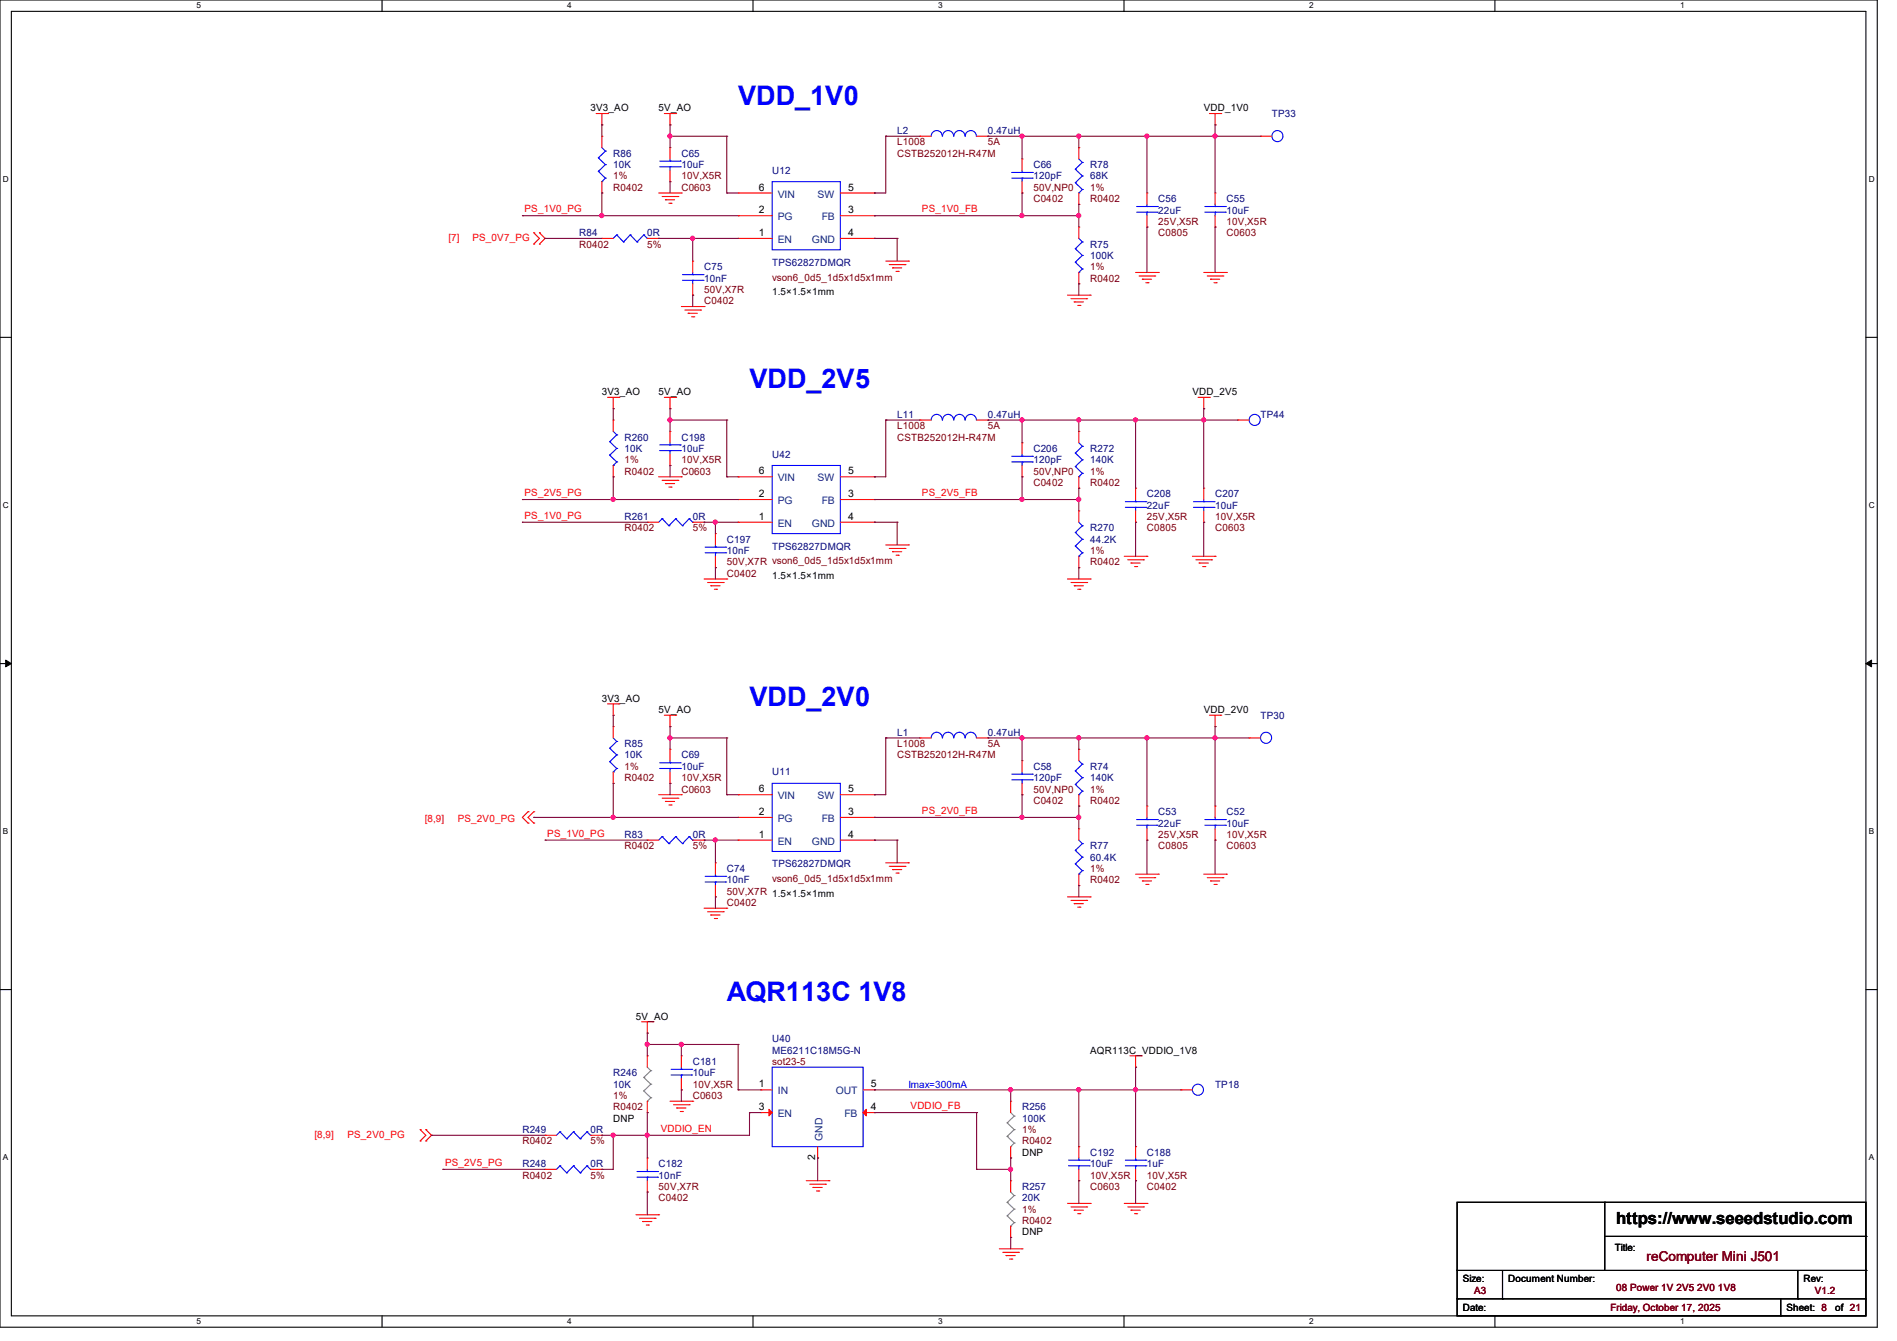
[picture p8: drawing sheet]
<svg xmlns="http://www.w3.org/2000/svg" width="297mm" height="210mm" viewBox="0 0 297 210" stroke-linecap="round" stroke-linejoin="round" font-family="sans-serif">
<defs><g id="words">
<g font-size="4.2" fill="#00f">
<text x="115.6" y="16.4">VDD_1V0</text>
<text x="117.3" y="60.8">VDD_2V5</text>
<text x="117.3" y="110.6">VDD_2V0</text>
<text x="113.8" y="156.8">AQR113C 1V8</text>
</g>
<text font-size="2.6" x="253" y="191.8">https://www.seeedstudio.com</text>
<text font-size="2.1" fill="#800000" x="257.8" y="197.5">reComputer Mini J501</text>
<g font-size="1.6">
<text x="92.5" y="17.4">3V3_AO</text>
<text x="103.1" y="17.4">5V_AO</text>
<text x="188.5" y="17.4">VDD_1V0</text>
<text x="118.8" y="29.8">6</text>
<text x="132.8" y="29.8">5</text>
<text x="118.8" y="33.4">2</text>
<text x="132.8" y="33.4">3</text>
<text x="118.8" y="37">1</text>
<text x="132.8" y="37">4</text>
<text x="120.9" y="46.2">1.5×1.5×1mm</text>
<text x="94.2" y="61.9">3V3_AO</text>
<text x="103.1" y="61.9">5V_AO</text>
<text x="186.7" y="61.9">VDD_2V5</text>
<text x="118.8" y="77.9">2</text>
<text x="118.8" y="74.3">6</text>
<text x="132.8" y="77.9">3</text>
<text x="132.8" y="74.3">5</text>
<text x="118.8" y="81.4">1</text>
<text x="132.8" y="81.4">4</text>
<text x="120.9" y="90.7">1.5×1.5×1mm</text>
<text x="94.2" y="109.9">3V3_AO</text>
<text x="103.1" y="111.7">5V_AO</text>
<text x="188.5" y="111.7">VDD_2V0</text>
<text x="118.8" y="124.1">6</text>
<text x="132.8" y="124.1">5</text>
<text x="118.8" y="131.2">1</text>
<text x="118.8" y="127.6">2</text>
<text x="132.8" y="127.6">3</text>
<text x="132.8" y="131.2">4</text>
<text x="99.6" y="159.7">5V_AO</text>
<text x="170.7" y="165">AQR113C_VDDIO_1V8</text>
<text x="118.8" y="170.3">1</text>
<text x="118.8" y="173.9">3</text>
<text x="136.4" y="173.9">4</text>
<text x="136.4" y="170.3">5</text>
<text x="96" y="175.7">DNP</text>
<text x="127.6" y="181.7" transform="rotate(-90 127.6 181.7)">2</text>
<text x="160" y="181">DNP</text>
<text x="160" y="193.5">DNP</text>
<text x="252.8" y="196">Title:</text>
<text x="229" y="200.7">Size:</text>
<text x="236.1" y="200.7">Document Number:</text>
<text x="282.4" y="200.7">Rev:</text>
<text x="229" y="205.4">Date:</text>
<text x="279.7" y="205.4">Sheet: 8</text>
<text x="287.3" y="205.4">of 21</text>
</g>
<g font-size="1.6" fill="#000080">
<text x="140.5" y="21">L2</text>
<text x="154.7" y="21">0.47uH</text>
<text x="199.1" y="18.3">TP33</text>
<text x="96" y="24.6">R86</text>
<text x="96" y="26.3">10K</text>
<text x="106.7" y="24.6">C65</text>
<text x="106.7" y="26.3">10uF</text>
<text x="120.9" y="27.2">U12</text>
<text x="161.8" y="26.3">C66</text>
<text x="161.8" y="28.1">120pF</text>
<text x="170.7" y="26.3">R78</text>
<text x="170.7" y="28.1">68K</text>
<text x="181.4" y="31.7">C56</text>
<text x="181.4" y="33.4">22uF</text>
<text x="192" y="31.7">C55</text>
<text x="192" y="33.4">10uF</text>
<text x="90.7" y="37">R84</text>
<text x="101.3" y="37">0R</text>
<text x="120.9" y="41.6">TPS62827DMQR</text>
<text x="170.7" y="38.8">R75</text>
<text x="170.7" y="40.6">100K</text>
<text x="110.2" y="42.3">C75</text>
<text x="110.2" y="44.1">10nF</text>
<text x="140.5" y="65.4">L11</text>
<text x="154.7" y="65.4">0.47uH</text>
<text x="197.4" y="65.4">TP44</text>
<text x="97.8" y="69">R260</text>
<text x="97.8" y="70.8">10K</text>
<text x="106.7" y="69">C198</text>
<text x="106.7" y="70.8">10uF</text>
<text x="120.9" y="71.7">U42</text>
<text x="161.8" y="70.8">C206</text>
<text x="170.7" y="70.8">R272</text>
<text x="161.8" y="72.6">120pF</text>
<text x="170.7" y="72.6">140K</text>
<text x="179.6" y="77.9">C208</text>
<text x="190.2" y="77.9">C207</text>
<text x="97.8" y="81.4">R261</text>
<text x="108.5" y="81.4">0R</text>
<text x="170.7" y="83.2">R270</text>
<text x="179.6" y="79.7">22uF</text>
<text x="190.2" y="79.7">10uF</text>
<text x="113.8" y="85">C197</text>
<text x="113.8" y="86.8">10nF</text>
<text x="120.9" y="86.1">TPS62827DMQR</text>
<text x="170.7" y="85">44.2K</text>
<text x="197.4" y="112.6">TP30</text>
<text x="97.8" y="117">R85</text>
<text x="97.8" y="118.8">10K</text>
<text x="106.7" y="118.8">C69</text>
<text x="140.5" y="115.2">L1</text>
<text x="154.7" y="115.2">0.47uH</text>
<text x="106.7" y="120.6">10uF</text>
<text x="120.9" y="121.5">U11</text>
<text x="161.8" y="120.6">C58</text>
<text x="161.8" y="122.3">120pF</text>
<text x="170.7" y="120.6">R74</text>
<text x="170.7" y="122.3">140K</text>
<text x="97.8" y="131.2">R83</text>
<text x="108.5" y="131.2">0R</text>
<text x="181.4" y="127.7">C53</text>
<text x="181.4" y="129.5">22uF</text>
<text x="192" y="127.7">C52</text>
<text x="192" y="129.5">10uF</text>
<text x="113.8" y="136.6">C74</text>
<text x="120.9" y="135.8">TPS62827DMQR</text>
<text x="170.7" y="133">R77</text>
<text x="170.7" y="134.8">60.4K</text>
<text x="113.8" y="138.3">10nF</text>
<text x="108.5" y="166.8">C181</text>
<text x="120.9" y="165">ME6211C18M5G-N</text>
<text x="120.9" y="163.2">U40</text>
<text x="96" y="168.6">R246</text>
<text x="96" y="170.3">10K</text>
<text x="108.5" y="168.6">10uF</text>
<text x="160" y="173.9">R256</text>
<text x="190.2" y="170.3">TP18</text>
<text x="81.8" y="177.5">R249</text>
<text x="92.5" y="177.5">0R</text>
<text x="160" y="175.7">100K</text>
<text x="81.8" y="182.8">R248</text>
<text x="92.5" y="182.8">0R</text>
<text x="103.1" y="182.8">C182</text>
<text x="103.1" y="184.6">10nF</text>
<text x="170.7" y="181">C192</text>
<text x="170.7" y="182.8">10uF</text>
<text x="179.6" y="181">C188</text>
<text x="179.6" y="182.8">1uF</text>
<text x="160" y="186.3">R257</text>
<text x="160" y="188.1">20K</text>
</g>
<g font-size="1.6" fill="#800000">
<text x="140.5" y="22.8">L1008</text>
<text x="154.7" y="22.8">5A</text>
<text x="96" y="28.1">1%</text>
<text x="96" y="29.9">R0402</text>
<text x="106.7" y="29.9">C0603</text>
<text x="106.7" y="28.1">10V,X5R</text>
<text x="140.5" y="24.6">CSTB252012H-R47M</text>
<text x="161.8" y="29.9">50V,NP0</text>
<text x="170.7" y="29.9">1%</text>
<text x="161.8" y="31.7">C0402</text>
<text x="170.7" y="31.7">R0402</text>
<text x="181.4" y="35.2">25V,X5R</text>
<text x="192" y="35.2">10V,X5R</text>
<text x="90.7" y="38.8">R0402</text>
<text x="101.3" y="38.8">5%</text>
<text x="181.4" y="37">C0805</text>
<text x="192" y="37">C0603</text>
<text x="110.2" y="47.7">C0402</text>
<text x="110.2" y="45.9">50V,X7R</text>
<text x="120.9" y="43.9">vson6_0d5_1d5x1d5x1mm</text>
<text x="170.7" y="42.3">1%</text>
<text x="170.7" y="44.1">R0402</text>
<text x="140.5" y="67.2">L1008</text>
<text x="140.5" y="69">CSTB252012H-R47M</text>
<text x="154.7" y="67.2">5A</text>
<text x="97.8" y="72.6">1%</text>
<text x="97.8" y="74.3">R0402</text>
<text x="106.7" y="74.3">C0603</text>
<text x="106.7" y="72.6">10V,X5R</text>
<text x="161.8" y="76.1">C0402</text>
<text x="161.8" y="74.3">50V,NP0</text>
<text x="170.7" y="74.3">1%</text>
<text x="170.7" y="76.1">R0402</text>
<text x="97.8" y="83.2">R0402</text>
<text x="108.5" y="83.2">5%</text>
<text x="179.6" y="83.2">C0805</text>
<text x="179.6" y="81.4">25V,X5R</text>
<text x="190.2" y="83.2">C0603</text>
<text x="190.2" y="81.4">10V,X5R</text>
<text x="113.8" y="88.6">50V,X7R vson6_0d5_1d5x1d5x1mm</text>
<text x="170.7" y="86.8">1%</text>
<text x="170.7" y="88.6">R0402</text>
<text x="113.8" y="90.3">C0402</text>
<text x="140.5" y="117">L1008</text>
<text x="140.5" y="118.8">CSTB252012H-R47M</text>
<text x="154.7" y="117">5A</text>
<text x="97.8" y="120.6">1%</text>
<text x="97.8" y="122.3">R0402</text>
<text x="106.7" y="124.1">C0603</text>
<text x="106.7" y="122.3">10V,X5R</text>
<text x="161.8" y="125.9">C0402</text>
<text x="161.8" y="124.1">50V,NP0</text>
<text x="170.7" y="124.1">1%</text>
<text x="170.7" y="125.9">R0402</text>
<text x="181.4" y="131.2">25V,X5R</text>
<text x="192" y="131.2">10V,X5R</text>
<text x="97.8" y="133">R0402</text>
<text x="108.5" y="133">5%</text>
<text x="170.7" y="136.6">1%</text>
<text x="181.4" y="133">C0805</text>
<text x="192" y="133">C0603</text>
<text x="113.8" y="141.9">C0402</text>
<text x="113.8" y="140.1">50V,X7R 1.5×1.5×1mm</text>
<text x="120.9" y="138.2">vson6_0d5_1d5x1d5x1mm</text>
<text x="170.7" y="138.3">R0402</text>
<text x="120.9" y="166.8">sot23-5</text>
<text x="96" y="172.1">1%</text>
<text x="96" y="173.9">R0402</text>
<text x="108.5" y="172.1">C0603</text>
<text x="108.5" y="170.3">10V,X5R</text>
<text x="81.8" y="179.2">R0402</text>
<text x="92.5" y="179.2">5%</text>
<text x="160" y="177.5">1%</text>
<text x="160" y="179.2">R0402</text>
<text x="81.8" y="184.6">R0402</text>
<text x="92.5" y="184.6">5%</text>
<text x="170.7" y="184.6">10V,X5R</text>
<text x="179.6" y="184.6">10V,X5R</text>
<text x="103.1" y="188.1">C0402</text>
<text x="103.1" y="186.3">50V,X7R</text>
<text x="160" y="189.9">1%</text>
<text x="160" y="191.7">R0402</text>
<text x="170.7" y="186.3">C0603</text>
<text x="179.6" y="186.3">C0402</text>
<text x="230.8" y="202.7">A3</text>
<text x="253" y="202.2">08 Power 1V 2V5 2V0 1V8</text>
<text x="284.1" y="202.7">V1.2</text>
<text x="252.1" y="205.4">Friday, October 17, 2025</text>
</g>
<g font-size="1.6" fill="#f00">
<text x="82.1" y="33.2">PS_1V0_PG</text>
<text x="144.4" y="33.2">PS_1V0_FB</text>
<text x="70.2" y="37.7">[7]</text>
<text x="74" y="37.7">PS_0V7_PG</text>
<text x="82.1" y="77.7">PS_2V5_PG</text>
<text x="144.4" y="77.7">PS_2V5_FB</text>
<text x="82.1" y="81.2">PS_1V0_PG</text>
<text x="66.5" y="128.7">[8,9]</text>
<text x="71.7" y="128.7">PS_2V0_PG</text>
<text x="85.7" y="131">PS_1V0_PG</text>
<text x="144.4" y="127.5">PS_2V0_FB</text>
<text x="142.6" y="173.7">VDDIO_FB</text>
<text x="49.2" y="178.2">[8,9]</text>
<text x="54.4" y="178.2">PS_2V0_PG</text>
<text x="103.5" y="177.2">VDDIO_EN</text>
<text x="69.7" y="182.6">PS_2V5_PG</text>
</g>
<g font-size="1.6" fill="#004080">
<text x="121.8" y="34.5">PG</text>
<text x="121.8" y="30.9">VIN</text>
<text x="128" y="30.9">SW</text>
<text x="128.6" y="34.5">FB</text>
<text x="121.8" y="38.1">EN</text>
<text x="127.1" y="38.1">GND</text>
<text x="121.8" y="75.4">VIN</text>
<text x="128" y="75.4">SW</text>
<text x="121.8" y="82.5">EN</text>
<text x="121.8" y="79">PG</text>
<text x="127.1" y="82.5">GND</text>
<text x="128.6" y="79">FB</text>
<text x="121.8" y="125.2">VIN</text>
<text x="128" y="125.2">SW</text>
<text x="121.8" y="128.7">PG</text>
<text x="128.6" y="128.7">FB</text>
<text x="121.8" y="132.3">EN</text>
<text x="127.1" y="132.3">GND</text>
<text x="121.8" y="171.4">IN</text>
<text x="130.8" y="171.4">OUT</text>
<text x="121.8" y="175">EN</text>
<text x="128.8" y="178.7" transform="rotate(-90 128.8 178.7)">GND</text>
<text x="132.2" y="175">FB</text>
</g>
<text font-size="1.6" fill="#00f" x="142.2" y="170.3">Imax=300mA</text>
<g font-size="1.3">
<text x="30.8" y="1.3">5</text>
<text x="88.8" y="1.3">4</text>
<text x="146.9" y="1.3">3</text>
<text x="205" y="1.3">2</text>
<text x="263.1" y="1.3">1</text>
<text x=".5" y="28.4">D</text>
<text x="292.6" y="28.4">D</text>
<text x=".5" y="79.5">C</text>
<text x="292.6" y="79.5">C</text>
<text x=".5" y="130.6">B</text>
<text x="292.6" y="130.6">B</text>
<text x=".5" y="181.7">A</text>
<text x="292.6" y="181.7">A</text>
<text x="30.8" y="207.4">5</text>
<text x="88.8" y="207.4">4</text>
<text x="146.9" y="207.4">3</text>
<text x="205" y="207.4">2</text>
<text x="263.1" y="207.4">1</text>
</g>
</g></defs>
<path d="M0 0h293.9v207.9h-293.9zM1.8 1.8h290.3v204.3h-290.3z" fill="none" stroke="#000" stroke-width=".17"/>
<g fill="#fff">
<path d="M30.8 .2h.7v1.4h-.7z"/>
<path d="M30.8 206.2h.7v1.4h-.7z"/>
</g>
<path d="M59.8 0v1.8M59.8 206.1v1.8" fill="none" stroke="#000" stroke-width=".17"/>
<g fill="#fff">
<path d="M88.8 .2h.7v1.4h-.7z"/>
<path d="M88.8 206.2h.7v1.4h-.7z"/>
</g>
<path d="M117.9 0v1.8M117.9 206.1v1.8" fill="none" stroke="#000" stroke-width=".17"/>
<g fill="#fff">
<path d="M146.9 .2h.7v1.4h-.7z"/>
<path d="M146.9 206.2h.7v1.4h-.7z"/>
</g>
<path d="M176 0v1.8M176 206.1v1.8" fill="none" stroke="#000" stroke-width=".17"/>
<g fill="#fff">
<path d="M205 .2h.7v1.4h-.7z"/>
<path d="M205 206.2h.7v1.4h-.7z"/>
</g>
<path d="M234.1 0v1.8M234.1 206.1v1.8" fill="none" stroke="#000" stroke-width=".17"/>
<g fill="#fff">
<path d="M263.1 .2h.6v1.4h-.6z"/>
<path d="M263.1 206.2h.6v1.4h-.6z"/>
<path d="M.5 27.3h.9v1.4h-.9z"/>
<path d="M292.6 27.3h.9v1.4h-.9z"/>
<path d="M.5 78.4h.9v1.4h-.9z"/>
<path d="M292.6 78.4h.9v1.4h-.9z"/>
</g>
<path d="M0 52.8h1.8M292.1 52.8h1.8" fill="none" stroke="#000" stroke-width=".17"/>
<g fill="#fff">
<path d="M.5 129.5h.8v1.4h-.8z"/>
<path d="M292.6 129.5h.8v1.4h-.8z"/>
</g>
<path d="M0 103.9h1.8M292.1 103.9h1.8" fill="none" stroke="#000" stroke-width=".17"/>
<path d="M.9 103.4l.9 .5-.9 .5zM292.1 103.9l.9-.5v1z" fill="#000" stroke="#000" stroke-width=".16"/>
<g fill="#fff">
<path d="M.5 180.5h.8v1.4h-.8z"/>
<path d="M292.6 180.5h.8v1.4h-.8z"/>
</g>
<g fill="none" stroke="#000" stroke-width=".17">
<path d="M0 155h1.8M292.1 155h1.8M228.1 188.3h64v17.8h-64zM228.1 199h64M235.2 199v4.4M251.2 188.3h.1M251.2 188.3v10.7M251.2 193.6h40.9M281.5 199v4.4M292.1 199h.1M292.1 193.6h.1M228.1 203.4h.1"/>
<path d="M228.1 203.4h64M235.2 203.4h.1M278.8 206.1h.1M278.8 203.4v2.7M281.5 203.4h.1"/>
</g>
<g fill="none" stroke="#f00" stroke-width=".17">
<path d="M93.3 17.8h1.8M94.2 19.6h.1M94.2 17.8v1.8M95.1 17.8h.1M104 17.8h1.8M104.9 19.6h.1M104.9 17.8v1.8M105.8 17.8h.1M189.4 17.8h1.7M190.2 19.6h.1M190.2 17.8v1.8M191.1 17.8h.1"/>
<path d="M83.6 36.4h.1M83.6 38.2h.1M83.6 36.4l.9 .9-.9 .9M84.5 38.2h.1M84.5 36.4h.1M84.5 36.4l.8 .9-.8 .9M94.2 37.3h.1M94.2 21.3h.1M94.2 30.2h.1M94.2 21.3v1.8M94.2 28.4v1.8M94.2 37.3h1.8"/>
<path d="M101.3 37.3h1.8M103.1 37.3h.1M103.1 30.2h3.6M103.7 30.8h2.4M104.2 31.3h.1M104.2 31.3h1.4M104.7 31.8h.4M104.9 23.1h.1M104.9 28.4h.1M104.9 23.1v1.8M104.9 26.7v1.7M105.1 31.8h.1"/>
<path d="M106.1 30.8h.1M106.7 30.2h.1M115.6 37.3h.1M115.6 33.8h.1M115.6 30.2h.1M115.6 30.2h5.3M115.6 37.3h5.3M115.6 33.8h5.3M131.6 30.2h5.3M131.6 37.3h5.3M131.6 33.8h5.3M136.9 33.8h.1"/>
<path d="M136.9 37.3h.1M136.9 30.2h.1M144 21.3h.1M144 21.3h1.8M152.9 21.3h1.8M154.7 21.3h.1M160 24.9h.1M160 30.2h.1M160 24.9v1.8M160 28.4v1.8M168.9 35.6h.1M168.9 23.1h.1"/>
<path d="M168.9 32h.1M168.9 23.1v1.8M168.9 30.2v1.8M168.9 35.6v1.7M179.6 30.2h.1M179.6 35.6h.1M179.6 30.2v1.8M179.6 33.8v1.8M190.2 30.2h.1M190.2 35.6h.1M190.2 30.2v1.8M190.2 33.8v1.8"/>
<path d="M197.4 21.3h.1M197.4 21.3h1.7M106.7 48h3.5M107.2 48.6h2.5M107.7 49.1h.1M107.7 49.1h1.5M108.3 49.6h.3M108.5 40.9h.1M108.5 46.2h.1M108.5 40.9v1.8M108.5 44.4v1.8M108.6 49.6h.1"/>
<path d="M109.7 48.6h.1M110.2 48h.1M138.7 40.9h3.5M139.2 41.4h2.5M139.7 42h.1M139.7 42h1.5M140.3 42.5h.3M140.6 42.5h.1M141.7 41.4h.1M142.2 40.9h.1M167.1 46.2h3.6M167.7 46.8h2.4"/>
<path d="M168.2 47.3h.1M168.2 47.3h1.4M168.7 47.8h.4M168.9 44.4h.1M168.9 42.7v1.7M169.1 47.8h.1M170.1 46.8h.1M170.7 46.2h.1M177.8 42.7h3.6M178.4 43.2h2.4M178.9 43.7h.1M178.9 43.7h1.4"/>
<path d="M179.4 44.3h.3M179.7 44.3h.1M180.8 43.2h.1M181.4 42.7h.1M188.5 42.7h3.5M189 43.2h2.5M189.5 43.7h.1M189.5 43.7h1.5M190.1 44.3h.3M190.4 44.3h.1M191.5 43.2h.1M192 42.7h.1"/>
<path d="M95.1 62.2h1.8M96 64h.1M96 65.8h.1M96 74.7h.1M96 62.2v1.8M96 65.8v1.8M96 72.9v1.8M96.9 62.2h.1M103.1 74.7h3.6M103.7 75.2h2.4M104 62.2h1.8M104.2 75.7h.1"/>
<path d="M104.2 75.7h1.4M104.7 76.3h.4M104.9 64h.1M104.9 67.6h.1M104.9 72.9h.1M104.9 62.2v1.8M104.9 67.6v1.7M104.9 71.1v1.8M105.1 76.3h.1M105.8 62.2h.1M106.1 75.2h.1M106.7 74.7h.1"/>
<path d="M115.6 78.2h.1M115.6 74.7h.1M115.6 74.7h5.3M115.6 78.2h5.3M131.6 74.7h5.3M131.6 78.2h5.3M136.9 78.2h.1M136.9 74.7h.1M144 65.8h.1M144 65.8h1.8M152.9 65.8h1.8M154.7 65.8h.1"/>
<path d="M160 69.3h.1M160 74.7h.1M160 69.3v1.8M160 72.9v1.8M168.9 67.6h.1M168.9 76.5h.1M168.9 67.6v1.7M168.9 74.7v1.8M177.8 76.5h.1M177.8 76.5v1.7M187.6 62.2h1.8M188.5 64h.1"/>
<path d="M188.5 76.5h.1M188.5 62.2v1.8M188.5 76.5v1.7M189.4 62.2h.1M193.8 65.8h.1M193.8 65.8h1.8M101.3 81.8h.1M101.3 81.8h1.8M108.5 81.8h1.7M110.2 81.8h.1M110.2 90.7h3.6M110.8 91.2h2.4"/>
<path d="M111.3 91.7h.1M111.3 91.7h1.4M111.8 92.3h.4M112 83.6h.1M112 88.9h.1M112 83.6v1.7M112 87.1v1.8M112.2 92.3h.1M113.2 91.2h.1M113.8 90.7h.1M115.6 81.8h.1M115.6 81.8h5.3"/>
<path d="M131.6 81.8h5.3M136.9 81.8h.1M138.7 85.3h3.5M139.2 85.9h2.5M139.7 86.4h.1M139.7 86.4h1.5M140.3 87h.3M140.6 87h.1M141.7 85.9h.1M142.2 85.3h.1M167.1 90.7h3.6M167.7 91.2h2.4"/>
<path d="M168.2 91.7h.1M168.2 91.7h1.4M168.7 92.3h.4M168.9 80h.1M168.9 88.9h.1M168.9 80v1.8M168.9 87.1v1.8M169.1 92.3h.1M170.1 91.2h.1M170.7 90.7h.1M176 87.1h3.6M176.6 87.7h2.4"/>
<path d="M177.1 88.2h.1M177.1 88.2h1.4M177.6 88.7h.4M177.8 81.8h.1M177.8 80v1.8M178 88.7h.1M179 87.7h.1M179.6 87.1h.1M186.7 87.1h3.5M187.2 87.7h2.5M187.7 88.2h.1M187.7 88.2h1.5"/>
<path d="M188.3 88.7h.3M188.5 81.8h.1M188.5 80v1.8M188.6 88.7h.1M189.7 87.7h.1M190.2 87.1h.1M95.1 110.2h1.8M96 112h.1M96 113.8h.1M96 110.2v1.8M96 113.8v1.8M96.9 110.2h.1"/>
<path d="M104 112h1.8M104.9 113.8h.1M104.9 117.3h.1M104.9 112v1.8M104.9 117.3v1.8M105.8 112h.1M144 115.6h.1M144 115.6h1.8M152.9 115.6h1.8M154.7 115.6h.1M160 119.1h.1M160 119.1v1.8"/>
<path d="M168.9 117.3h.1M168.9 117.3v1.8M189.4 112h1.7M190.2 113.8h.1M190.2 112v1.8M191.1 112h.1M195.6 115.6h.1M195.6 115.6h1.8M82.7 127.1h.1M82.7 128.9h.1M82.7 127.1l-.9 .9 .9 .9M83.6 127.1h.1"/>
<path d="M83.6 128.9h.1M83.6 127.1l-.9 .9 .9 .9M96 122.7h.1M96 120.9v1.8M101.3 131.6h.1M101.3 131.6h1.8M103.1 124.5h3.6M103.7 125h2.4M104.2 125.5h.1M104.2 125.5h1.4M104.7 126.1h.4M104.9 122.7h.1"/>
<path d="M104.9 120.9v1.8M105.1 126.1h.1M106.1 125h.1M106.7 124.5h.1M108.5 131.6h1.7M110.2 131.6h.1M112 135.1h.1M112 135.1v1.8M112 138.7v1.8M115.6 131.6h.1M115.6 128h.1M115.6 124.5h.1"/>
<path d="M115.6 124.5h5.3M115.6 131.6h5.3M115.6 128h5.3M131.6 124.5h5.3M131.6 131.6h5.3M131.6 128h5.3M136.9 128h.1M136.9 131.6h.1M136.9 124.5h.1M138.7 135.1h3.5M139.2 135.7h2.5M139.7 136.2h.1"/>
<path d="M139.7 136.2h1.5M140.3 136.7h.3M140.6 136.7h.1M141.7 135.7h.1M142.2 135.1h.1M160 124.5h.1M160 122.7v1.8M168.9 129.8h.1M168.9 138.7h.1M168.9 126.2h.1M168.9 124.5v1.7M168.9 129.8v1.8"/>
<path d="M168.9 136.9v1.8M177.8 136.9h3.6M178.4 137.5h2.4M178.9 138h.1M178.9 138h1.4M179.4 138.5h.3M179.6 126.2h.1M179.6 131.6h.1M179.6 126.2v1.8M179.6 129.8v1.8M179.7 138.5h.1M180.8 137.5h.1"/>
<path d="M181.4 136.9h.1M188.5 136.9h3.5M189 137.5h2.5M189.5 138h.1M189.5 138h1.5M190.1 138.5h.3M190.2 126.2h.1M190.2 131.6h.1M190.2 126.2v1.8M190.2 129.8v1.8M190.4 138.5h.1M191.5 137.5h.1"/>
<path d="M192 136.9h.1M110.2 142.2h3.6M110.8 142.8h2.4M111.3 143.3h.1M111.3 143.3h1.4M111.8 143.8h.4M112 140.5h.1M112.2 143.8h.1M113.2 142.8h.1M113.8 142.2h.1M167.1 140.5h3.6M167.7 141h2.4"/>
<path d="M168.2 141.5h.1M168.2 141.5h1.4M168.7 142.1h.4M169.1 142.1h.1M170.1 141h.1M170.7 140.5h.1M65.8 176.9h.1M65.8 178.7h.1M65.8 176.9l.9 .9-.9 .9M66.7 178.7h.1M66.7 176.9h.1M66.7 176.9l.9 .9-.9 .9"/>
<path d="M85.3 177.8h.1M85.3 177.8h1.8M92.5 177.8h1.7M94.2 177.8h.1M100.5 160h1.7M101.3 161.8h.1M101.3 165.4h.1M101.3 174.2h.1M101.3 160v1.8M101.3 165.4v1.7M101.3 172.5v1.7M102.2 160h.1"/>
<path d="M104.9 172.5h3.6M105.5 173h2.4M106 173.5h.1M106 173.5h1.4M106.5 174.1h.3M106.7 165.4h.1M106.7 170.7h.1M106.7 165.4v1.7M106.7 168.9v1.8M106.8 174.1h.1M107.9 173h.1M108.5 172.5h.1"/>
<path d="M119.1 170.7h.1M119.1 174.2h.1M119.1 170.7h1.8M119.1 174.2h1.8M128 179.6v1.8M135.1 170.7h1.8M135.1 174.2h1.8M136.9 174.2h.1M136.9 170.7h.1M158.2 172.5h.1M158.2 172.5v1.7M158.2 179.6v1.8"/>
<path d="M168.9 179.6h.1M168.9 179.6v1.8M176.9 165.4h1.8M177.8 167.1h.1M177.8 179.6h.1M177.8 165.4v1.7M177.8 179.6v1.8M178.7 165.4h.1M184.9 170.7h.1M184.9 170.7h1.8M85.3 183.1h.1M85.3 183.1h1.8"/>
<path d="M92.5 183.1h1.7M94.2 183.1h.1M99.6 190.2h3.5M100.1 190.8h2.5M100.6 191.3h.1M100.6 191.3h1.5M101.2 191.9h.3M101.3 181.4h.1M101.3 186.7h.1M101.3 181.4v1.7M101.3 184.9v1.8M101.5 191.9h.1"/>
<path d="M102.6 190.8h.1M103.1 190.2h.1M126.2 184.9h3.6M126.8 185.5h2.4M127.3 186h.1M127.3 186h1.4M127.8 186.5h.4M128 181.4h.1M128.2 186.5h.1M129.2 185.5h.1M129.8 184.9h.1M156.5 195.6h3.5"/>
<path d="M157 196.1h2.5M157.5 196.6h.1M157.5 196.6h1.5M158.1 197.2h.3M158.2 184.9h.1M158.2 193.8h.1M158.2 181.4h.1M158.2 184.9v1.8M158.2 192v1.8M158.4 197.2h.1M159.5 196.1h.1M160 195.6h.1"/>
<path d="M167.1 188.5h3.6M167.7 189h2.4M168.2 189.5h.1M168.2 189.5h1.4M168.7 190.1h.4M168.9 184.9h.1M168.9 183.1v1.8M169.1 190.1h.1M170.1 189h.1M170.7 188.5h.1M176 188.5h3.6M176.6 189h2.4"/>
<path d="M177.1 189.5h.1M177.1 189.5h1.4M177.6 190.1h.4M177.8 184.9h.1M177.8 183.1v1.8M178 190.1h.1M179 189h.1M179.6 188.5h.1"/>
</g>
<g fill="none" stroke="#00f" stroke-width=".17">
<path d="M93.7 24.7h.1M93.7 26.8h.1M93.7 24.7l1.1 1.1M93.7 26.8l1.1 1.1M94.2 28.4h.1M94.2 23.1l.6 .6M94.8 23.7h.1M94.8 25.8h.1M94.8 27.9h.1M94.8 23.7l-1.1 1M94.8 25.8l-1.1 1M94.8 27.9l-.6 .5"/>
<path d="M96.6 36.8h.1M96.6 36.8l-.6 .5M96.6 36.8l1 1.1M97.6 37.9h.1M98.7 36.8h.1M98.7 36.8l-1.1 1.1M98.7 36.8l1 1.1M99.7 37.9h.1M100.8 36.8h.1M100.8 36.8l-1.1 1.1M100.8 36.8l.5 .5M101.3 37.3h.1"/>
<path d="M103.3 25.2h3.2M103.3 26.1h3.2M104.9 26.1h.1M104.9 25.2h.1M104.9 24.9v.3M104.9 26.1v.6M106.5 25.2h.1M106.5 26.1h.1M120.9 28.4h10.7v10.7h-10.7zM147.5 21.3a.87 .87 0 0 0-.8-.9 .87 .87 0 0 0-.9 .9M149.3 21.3a.87 .87 0 0 0-.9-.9 .87 .87 0 0 0-.8 .9M151.1 21.3a.87 .87 0 0 0-.9-.9 .87 .87 0 0 0-.8 .9"/>
<path d="M152.9 21.3a.87 .87 0 0 0-.9-.9 .87 .87 0 0 0-.9 .9M158.4 27h3.2M158.4 27.9h3.2M160 27.9h.1M160 27h.1M160 26.7v.3M160 27.9v.5M161.6 27h.1M161.6 27.9h.1M168.4 38.9h.1M168.4 26.5h.1M168.4 28.6h.1"/>
<path d="M168.4 38.9l1.1 1.1M168.4 26.5l1.1 1.1M168.4 28.6l1.1 1.1M168.9 30.2h.1M168.9 37.3l.6 .6M168.9 24.9l.6 .5M169.5 37.9h.1M169.5 25.4h.1M169.5 27.6h.1M169.5 29.7h.1M169.5 37.9l-1.1 1M169.5 25.4l-1.1 1.1"/>
<path d="M169.5 27.6l-1.1 1M169.5 29.7l-.6 .5M178 32.3h3.2M178 33.2h3.2M179.6 33.2h.1M179.6 32.3h.1M179.6 32v.3M179.6 33.2v.6M181.2 32.3h.1M181.2 33.2h.1M188.6 32.3h3.3M188.6 33.2h3.3"/>
<path d="M190.2 33.2h.1M190.2 32.3h.1M190.2 32v.3M190.2 33.2v.6M191.9 32.3h.1M191.9 33.2h.1M106.8 43h3.3M106.8 43.9h3.3M108.5 43.9h.1M108.5 43h.1M108.5 42.7v.3M108.5 43.9v.5"/>
<path d="M110.1 43h.1M110.1 43.9h.1M168.4 41.1h.1M168.4 41.1l1.1 1M168.9 42.7h.1M169.5 40h.1M169.5 42.1h.1M169.5 40l-1.1 1.1M169.5 42.1l-.6 .6M95.5 69.2h.1M95.5 71.3h.1M95.5 69.2l1.1 1"/>
<path d="M95.5 71.3l1.1 1M96 72.9h.1M96 67.6l.6 .5M96.6 68.1h.1M96.6 70.2h.1M96.6 72.3h.1M96.6 68.1l-1.1 1.1M96.6 70.2l-1.1 1.1M96.6 72.3l-.6 .6M103.3 69.7h3.2M103.3 70.6h3.2M104.9 70.6h.1"/>
<path d="M104.9 69.7h.1M104.9 69.3v.4M104.9 70.6v.5M106.5 69.7h.1M106.5 70.6h.1M120.9 72.9h10.7v10.7h-10.7zM145.8 65.8a.87 .87 0 0 1 .9-.9 .87 .87 0 0 1 .8 .9M147.6 65.8a.87 .87 0 0 1 .8-.9 .87 .87 0 0 1 .9 .9M149.4 65.8a.87 .87 0 0 1 .8-.9 .87 .87 0 0 1 .9 .9M151.1 65.8a.87 .87 0 0 1 .9-.9 .87 .87 0 0 1 .9 .9M158.4 71.5h3.2M158.4 72.3h3.2"/>
<path d="M160 72.3h.1M160 71.5h.1M160 71.1v.4M160 72.3v.6M161.6 71.5h.1M161.6 72.3h.1M168.4 71h.1M168.4 73.1h.1M168.4 71l1.1 1M168.4 73.1l1.1 1M168.9 74.7h.1M168.9 69.3l.6 .6"/>
<path d="M169.5 69.9h.1M169.5 72h.1M169.5 74.1h.1M169.5 69.9l-1.1 1.1M169.5 72l-1.1 1.1M169.5 74.1l-.6 .6M176.2 78.6h3.2M176.2 79.5h3.2M177.8 79.5h.1M177.8 78.6h.1M177.8 78.2v.4M177.8 79.5v.5"/>
<path d="M179.4 78.6h.1M179.4 79.5h.1M186.9 78.6h3.2M186.9 79.5h3.2M188.5 79.5h.1M188.5 78.6h.1M188.5 78.2v.4M188.5 79.5v.5M190.1 78.6h.1M190.1 79.5h.1M103.7 81.2h.1M103.7 81.2l-.6 .6"/>
<path d="M103.7 81.2l1 1.1M104.7 82.3h.1M105.8 81.2h.1M105.8 81.2l-1.1 1.1M105.8 81.2l1 1.1M106.8 82.3h.1M107.9 81.2h.1M107.9 81.2l-1.1 1.1M107.9 81.2l.6 .6M108.5 81.8h.1M110.4 85.7h3.2M110.4 86.6h3.2"/>
<path d="M112 86.6h.1M112 85.7h.1M112 85.3v.4M112 86.6v.5M113.6 85.7h.1M113.6 86.6h.1M168.4 83.4h.1M168.4 85.5h.1M168.4 83.4l1.1 1.1M168.4 85.5l1.1 1.1M168.9 87.1h.1M168.9 81.8l.6 .5"/>
<path d="M169.5 82.3h.1M169.5 84.5h.1M169.5 86.6h.1M169.5 82.3l-1.1 1.1M169.5 84.5l-1.1 1M169.5 86.6l-.6 .5M95.5 117.2h.1M95.5 119.3h.1M95.5 117.2l1.1 1M95.5 119.3l1.1 1.1M96 115.6l.6 .5M96.6 116.1h.1"/>
<path d="M96.6 118.2h.1M96.6 116.1l-1.1 1.1M96.6 118.2l-1.1 1.1M103.3 119.5h3.2M104.9 119.5h.1M104.9 119.1v.4M106.5 119.5h.1M147.5 115.6a.87 .87 0 0 0-.8-.9 .87 .87 0 0 0-.9 .9M149.3 115.6a.87 .87 0 0 0-.9-.9 .87 .87 0 0 0-.8 .9M151.1 115.6a.87 .87 0 0 0-.9-.9 .87 .87 0 0 0-.8 .9M152.9 115.6a.87 .87 0 0 0-.9-.9 .87 .87 0 0 0-.9 .9M168.9 119.1l.6 .6"/>
<path d="M169.5 119.7h.1M169.5 119.7l-1.1 1M96 120.9h.1M96.6 120.4h.1M96.6 120.4l-.6 .5M103.3 120.4h3.2M103.7 131h.1M103.7 131l-.6 .6M103.7 131l1 1.1M104.7 132.1h.1M104.9 120.4h.1M104.9 120.4v.5"/>
<path d="M105.8 131h.1M105.8 131l-1.1 1.1M105.8 131l1 1.1M106.5 120.4h.1M106.8 132.1h.1M107.9 131h.1M107.9 131l-1.1 1.1M107.9 131l.6 .6M108.5 131.6h.1M110.4 137.2h3.2M110.4 138.1h3.2M112 138.1h.1"/>
<path d="M112 137.2h.1M112 136.9v.3M112 138.1v.6M113.6 137.2h.1M113.6 138.1h.1M120.9 122.7h10.7v10.6h-10.7zM158.4 121.2h3.2M158.4 122.1h3.2M160 122.1h.1M160 121.2h.1M160 120.9v.3M160 122.1v.6"/>
<path d="M161.6 121.2h.1M161.6 122.1h.1M168.4 133.2h.1M168.4 135.3h.1M168.4 120.7h.1M168.4 122.9h.1M168.4 133.2l1.1 1M168.4 135.3l1.1 1.1M168.4 120.7l1.1 1.1M168.4 122.9l1.1 1M168.9 136.9h.1M168.9 124.5h.1"/>
<path d="M168.9 131.6l.6 .5M169.5 132.1h.1M169.5 134.2h.1M169.5 136.4h.1M169.5 121.8h.1M169.5 123.9h.1M169.5 132.1l-1.1 1.1M169.5 134.2l-1.1 1.1M169.5 136.4l-.6 .5M169.5 121.8l-1.1 1.1M169.5 123.9l-.6 .6M178 128.4h3.2"/>
<path d="M178 129.2h3.2M179.6 129.2h.1M179.6 128.4h.1M179.6 128v.4M179.6 129.2v.6M181.2 128.4h.1M181.2 129.2h.1M188.6 128.4h3.3M188.6 129.2h3.3M190.2 129.2h.1M190.2 128.4h.1M190.2 128v.4"/>
<path d="M190.2 129.2v.6M191.9 128.4h.1M191.9 129.2h.1M87.7 177.2h.1M87.7 177.2l-.6 .6M87.7 177.2l1 1.2M88.7 178.4h.1M89.8 177.2h.1M89.8 177.2l-1.1 1.2M89.8 177.2l1 1.2M90.8 178.4h.1M91.9 177.2h.1"/>
<path d="M91.9 177.2l-1.1 1.2M91.9 177.2l.6 .6M92.5 177.8h.1M105.1 167.5h3.2M105.1 168.4h3.2M106.7 168.4h.1M106.7 167.5h.1M106.7 167.1v.4M106.7 168.4v.5M108.3 167.5h.1M108.3 168.4h.1M120.9 167.1h14.2v12.5h-14.2z"/>
<path d="M87.7 182.6h.1M87.7 182.6l-.6 .5M87.7 182.6l1 1.1M88.7 183.7h.1M89.8 182.6h.1M89.8 182.6l-1.1 1.1M89.8 182.6l1 1.1M90.8 183.7h.1M91.9 182.6h.1M91.9 182.6l-1.1 1.1M91.9 182.6l.6 .5M92.5 183.1h.1"/>
<path d="M99.7 183.5h3.3M99.7 184.4h3.3M101.3 184.4h.1M101.3 183.5h.1M101.3 183.1v.4M101.3 184.4v.5M103 183.5h.1M103 184.4h.1M167.3 181.7h3.2M167.3 182.6h3.2M168.9 182.6h.1M168.9 181.7h.1"/>
<path d="M168.9 181.4v.3M168.9 182.6v.5M170.5 181.7h.1M170.5 182.6h.1M176.2 181.7h3.2M176.2 182.6h3.2M177.8 182.6h.1M177.8 181.7h.1M177.8 181.4v.3M177.8 182.6v.5M179.4 181.7h.1M179.4 182.6h.1"/>
<circle cx="200" cy="21.3" r=".87"/>
<circle cx="196.4" cy="65.8" r=".87"/>
<circle cx="198.2" cy="115.5" r=".87"/>
<circle cx="187.6" cy="170.7" r=".87"/>
</g>
<g fill="none" stroke="#808080" stroke-width=".17">
<path d="M100.8 168.7h.1M100.8 170.9h.1M100.8 168.7l1.1 1.1M100.8 170.9l1.1 1M101.3 172.5h.1M101.3 167.1l.6 .6M101.9 167.7h.1M101.9 169.8h.1M101.9 171.9h.1M101.9 167.7l-1.1 1M101.9 169.8l-1.1 1.1M101.9 171.9l-.6 .6"/>
<path d="M157.7 175.9h.1M157.7 178h.1M157.7 175.9l1.1 1M157.7 178l1.1 1M158.2 179.6h.1M158.2 174.2l.6 .6M158.8 174.8h.1M158.8 176.9h.1M158.8 179h.1M158.8 174.8l-1.1 1.1M158.8 176.9l-1.1 1.1M158.8 179l-.6 .6"/>
<path d="M157.7 188.3h.1M157.7 190.4h.1M157.7 188.3l1.1 1.1M157.7 190.4l1.1 1.1M158.2 192h.1M158.2 186.7l.6 .5M158.8 187.2h.1M158.8 189.4h.1M158.8 191.5h.1M158.8 187.2l-1.1 1.1M158.8 189.4l-1.1 1M158.8 191.5l-.6 .5"/>
</g>
<g fill="#f00" stroke="#f00" stroke-width=".17">
<path d="M120.4 173.7l.5 .5-.5 .6z"/>
<path d="M135.1 174.2l.5-.5v1.1z"/>
</g>
<g fill="none" stroke="#800040" stroke-width=".17">
<path d="M94.2 19.6h.1M94.2 19.6v1.7M104.9 19.6h.1M104.9 19.6v3.5M190.2 19.6h.1M190.2 19.6v10.6M81.8 33.8h.1M81.8 33.8h33.8M85.3 37.3h.1M85.3 37.3h8.9M94.2 30.2h.1M94.2 33.8h.1"/>
<path d="M94.2 30.2v3.6M103.1 37.3h.1M103.1 37.3h12.5M104.9 21.3h.1M104.9 28.4h.1M104.9 28.4v1.8M104.9 21.3h8.9M108.5 37.3h.1M108.5 37.3v3.6M113.8 21.3h.1M113.8 30.2h.1M113.8 21.3v8.9"/>
<path d="M113.8 30.2h1.8M136.9 30.2h.1M136.9 33.8h.1M136.9 37.3h.1M136.9 33.8h32M136.9 37.3h3.6M138.7 21.3h.1M138.7 21.3v8.9h-1.8M138.7 21.3h5.3M140.5 37.3h.1M140.5 37.3v3.6M154.7 21.3h.1"/>
<path d="M154.7 21.3h42.7M160 21.3h.1M160 30.2h.1M160 33.8h.1M160 21.3v3.6M160 30.2v3.6M168.9 21.3h.1M168.9 32h.1M168.9 33.8h.1M168.9 21.3v1.8M168.9 32v3.6M179.6 21.3h.1"/>
<path d="M179.6 35.6h.1M179.6 21.3v8.9M179.6 35.6v7.1M190.2 21.3h.1M190.2 35.6h.1M190.2 35.6v7.1M108.5 46.2h.1M108.5 46.2v1.8M168.9 44.4h.1M168.9 44.4v1.8M81.8 78.2h.1M81.8 78.2h33.8"/>
<path d="M96 64h.1M96 74.7h.1M96 78.2h.1M96 64v1.8M96 74.7v3.5M104.9 64h.1M104.9 65.8h.1M104.9 72.9h.1M104.9 64v3.6M104.9 72.9v1.8M104.9 65.8h8.9M113.8 65.8h.1"/>
<path d="M113.8 74.7h.1M113.8 65.8v8.9M113.8 74.7h1.8M136.9 74.7h.1M136.9 78.2h.1M136.9 78.2h32M138.7 65.8h.1M138.7 65.8h5.3M138.7 65.8v8.9h-1.8M154.7 65.8h.1M154.7 65.8h39.1M160 65.8h.1"/>
<path d="M160 74.7h.1M160 78.2h.1M160 65.8v3.5M160 74.7v3.5M168.9 65.8h.1M168.9 76.5h.1M168.9 78.2h.1M168.9 65.8v1.8M168.9 76.5v3.5M177.8 65.8h.1M177.8 65.8v10.7M188.5 64h.1"/>
<path d="M188.5 65.8h.1M188.5 64v12.5M81.8 81.8h.1M81.8 81.8h19.5M110.2 81.8h.1M110.2 81.8h5.4M112 81.8h.1M112 88.9h.1M112 81.8v1.8M112 88.9v1.8M136.9 81.8h.1M136.9 81.8h3.6"/>
<path d="M140.5 81.8h.1M140.5 81.8v3.5M168.9 88.9h.1M168.9 88.9v1.8M177.8 81.8h.1M177.8 81.8v5.3M188.5 81.8h.1M188.5 81.8v5.3M96 112h.1M96 112v1.8M104.9 113.8h.1M104.9 115.6h.1"/>
<path d="M104.9 113.8v3.5M104.9 115.6h8.9M113.8 115.6h.1M113.8 115.6v8.9M138.7 115.6h.1M138.7 115.6v8.9h-1.8M138.7 115.6h5.3M154.7 115.6h.1M154.7 115.6h40.9M160 115.6h.1M160 115.6v3.5M168.9 115.6h.1"/>
<path d="M168.9 115.6v1.7M179.6 115.6h.1M179.6 115.6v10.6M190.2 113.8h.1M190.2 115.6h.1M190.2 113.8v12.4M83.6 128h.1M83.6 128h32M85.3 131.6h.1M85.3 131.6h16M96 122.7h.1M96 128h.1"/>
<path d="M96 122.7v5.3M104.9 122.7h.1M104.9 122.7v1.8M110.2 131.6h.1M110.2 131.6h5.4M112 131.6h.1M112 131.6v3.5M113.8 124.5h.1M113.8 124.5h1.8M136.9 124.5h.1M136.9 128h.1M136.9 131.6h.1"/>
<path d="M136.9 128h32M136.9 131.6h3.6M140.5 131.6h.1M140.5 131.6v3.5M160 124.5h.1M160 128h.1M160 124.5v3.5M168.9 126.2h.1M168.9 128h.1M168.9 138.7h.1M168.9 126.2v3.6M168.9 138.7v1.8"/>
<path d="M179.6 131.6h.1M179.6 131.6v5.3M190.2 131.6h.1M190.2 131.6v5.3M112 140.5h.1M112 140.5v1.7M67.6 177.8h.1M67.6 177.8h17.7M94.2 177.8h.1M96 177.8h.1M96 177.8v5.3h-1.8M101.3 161.8h.1"/>
<path d="M101.3 163.6h.1M101.3 174.2h.1M101.3 177.8h.1M101.3 161.8v3.6M101.3 174.2v7.2M101.3 163.6h14.3M106.7 163.6h.1M106.7 170.7h.1M106.7 163.6v1.8M106.7 170.7v1.8M115.6 163.6h.1M115.6 170.7h.1"/>
<path d="M115.6 163.6v7.1M115.6 170.7h3.5M117.3 174.2h.1M117.3 174.2h1.8M117.3 174.2v3.6h-23.1M136.9 170.7h.1M136.9 174.2h.1M136.9 170.7h48M136.9 174.2h16M152.9 174.2h.1M152.9 174.2v8.9M158.2 170.7h.1"/>
<path d="M158.2 170.7v1.8M168.9 170.7h.1M168.9 170.7v8.9M177.8 167.1h.1M177.8 170.7h.1M177.8 167.1v12.5M69.3 183.1h.1M69.3 183.1h16M94.2 183.1h.1M101.3 186.7h.1M101.3 186.7v3.5M128 181.4h.1"/>
<path d="M128 181.4v3.5M152.9 183.1h.1M152.9 183.1h5.3M158.2 181.4h.1M158.2 183.1h.1M158.2 193.8h.1M158.2 181.4v3.5M158.2 193.8v1.8M168.9 184.9h.1M168.9 184.9v3.6M177.8 184.9h.1M177.8 184.9v3.6"/>
</g>
<g fill="#f0f" stroke="#f0f" stroke-width=".17">
<circle cx="104.9" cy="65.8" r=".32"/>
<circle cx="160" cy="65.8" r=".32"/>
<circle cx="168.9" cy="65.8" r=".32"/>
<circle cx="188.4" cy="65.8" r=".32"/>
<circle cx="177.8" cy="65.8" r=".32"/>
<circle cx="96" cy="78.2" r=".32"/>
<circle cx="160" cy="78.2" r=".32"/>
<circle cx="168.9" cy="78.2" r=".32"/>
<circle cx="112" cy="81.8" r=".32"/>
<circle cx="104.9" cy="21.3" r=".32"/>
<circle cx="168.9" cy="21.3" r=".32"/>
<circle cx="160" cy="21.3" r=".32"/>
<circle cx="179.6" cy="21.3" r=".32"/>
<circle cx="190.2" cy="21.3" r=".32"/>
<circle cx="104.9" cy="115.5" r=".32"/>
<circle cx="168.9" cy="115.5" r=".32"/>
<circle cx="160" cy="115.5" r=".32"/>
<circle cx="190.2" cy="115.5" r=".32"/>
<circle cx="179.6" cy="115.5" r=".32"/>
<circle cx="94.2" cy="33.8" r=".32"/>
<circle cx="160" cy="33.8" r=".32"/>
<circle cx="168.9" cy="33.8" r=".32"/>
<circle cx="96" cy="128" r=".32"/>
<circle cx="160" cy="128" r=".32"/>
<circle cx="168.9" cy="128" r=".32"/>
<circle cx="108.4" cy="37.3" r=".32"/>
<circle cx="112" cy="131.6" r=".32"/>
<circle cx="101.3" cy="163.6" r=".32"/>
<circle cx="106.7" cy="163.6" r=".32"/>
<circle cx="177.8" cy="170.7" r=".32"/>
<circle cx="158.2" cy="170.7" r=".32"/>
<circle cx="168.9" cy="170.7" r=".32"/>
<circle cx="96" cy="177.8" r=".32"/>
<circle cx="101.3" cy="177.8" r=".32"/>
<circle cx="158.2" cy="183.1" r=".32"/>
</g>
<use href="#words"/>
</svg>
